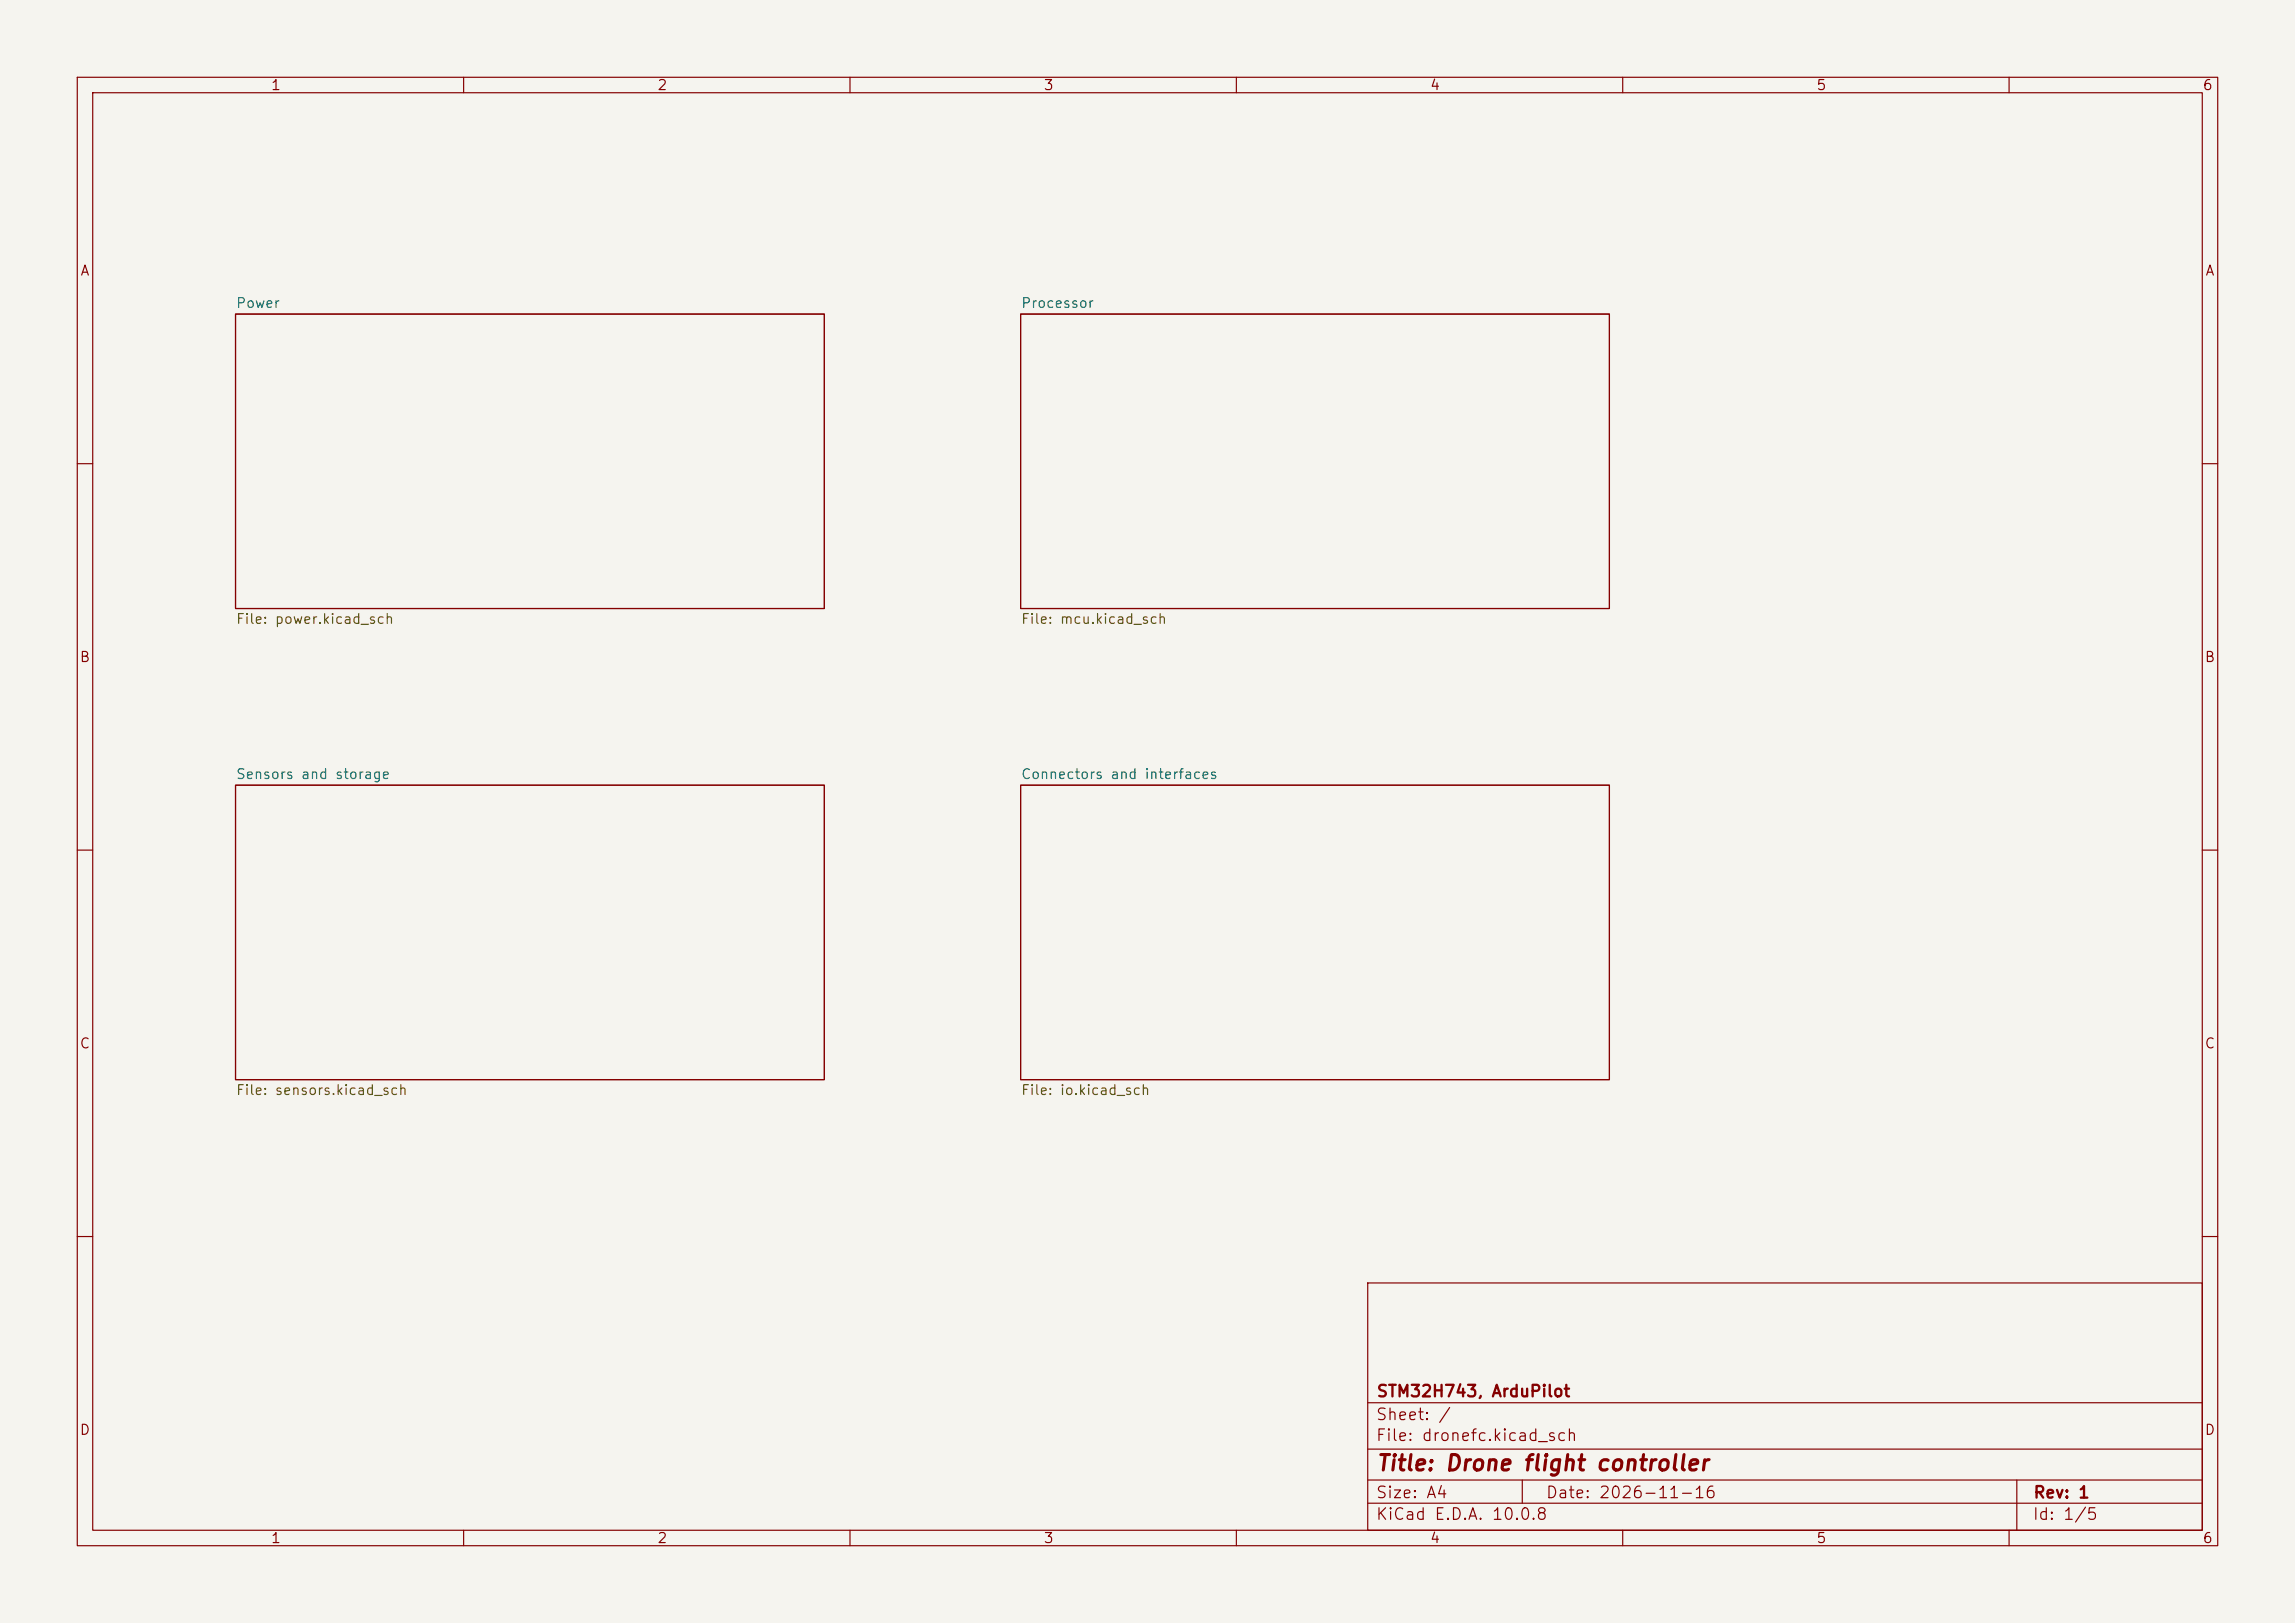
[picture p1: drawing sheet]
<svg xmlns="http://www.w3.org/2000/svg" width="297mm" height="210mm" viewBox="0 0 297 210" stroke-linecap="round" stroke-linejoin="round" font-family="sans-serif">
<defs><g id="words">
<text font-size="2" fill="#840000" x="178" y="190.8">Title: Drone flight controller</text>
<g font-size="1.5" fill="#840000">
<text x="178" y="184.1">Sheet: /</text>
<text x="178" y="181.1">STM32H743, ArduPilot</text>
<text x="178" y="186.8">File: dronefc.kicad_sch</text>
<text x="178" y="197">KiCad E.D.A. 10.0.8</text>
<text x="178" y="194.2">Size: A4</text>
<text x="200" y="194.2">Date: 2026-11-16</text>
<text x="263" y="197">Id: 1/5</text>
<text x="263" y="194.2">Rev: 1</text>
</g>
<g font-size="1.3" fill="#840000">
<text x="35" y="12">1</text>
<text x="85" y="12">2</text>
<text x="135" y="12">3</text>
<text x="185" y="12">4</text>
<text x="235" y="12">5</text>
<text x="285" y="12">6</text>
<text x="10.3" y="36">A</text>
<text x="285.3" y="36">A</text>
<text x="10.2" y="86">B</text>
<text x="285.2" y="86">B</text>
<text x="10.2" y="136">C</text>
<text x="285.2" y="136">C</text>
<text x="10.2" y="186">D</text>
<text x="285.2" y="186">D</text>
<text x="35" y="200">1</text>
<text x="85" y="200">2</text>
<text x="135" y="200">3</text>
<text x="185" y="200">4</text>
<text x="235" y="200">5</text>
<text x="285" y="200">6</text>
</g>
<g font-size="1.3" fill="#006464">
<text x="30.5" y="40.2">Power</text>
<text x="132.1" y="40.2">Processor</text>
<text x="30.5" y="101.1">Sensors and storage</text>
<text x="132.1" y="101.1">Connectors and interfaces</text>
</g>
<g font-size="1.3" fill="#725600">
<text x="30.5" y="81">File: power.kicad_sch</text>
<text x="132.1" y="81">File: mcu.kicad_sch</text>
<text x="30.5" y="142">File: sensors.kicad_sch</text>
<text x="132.1" y="142">File: io.kicad_sch</text>
</g>
</g></defs>
<path d="M0 0h297v210h-297z" fill="#f5f4ef" stroke="#f5f4ef" stroke-width=".13"/>
<g fill="none" stroke="#840000" stroke-width=".15">
<path d="M10 10h277v190h-277zM12 12h273v186h-273zM60 10v2M110 10v2M160 10v2M210 10v2M260 10v2M30.5 40.6h76.2v38.1h-76.2zM132.1 40.6h76.2v38.1h-76.2zM10 60h2M285 60h2M10 110h2"/>
<path d="M30.5 101.6h76.2v38.1h-76.2zM132.1 101.6h76.2v38.1h-76.2zM285 110h2M10 160h2M177 166h108v32h-108zM285 160h2M60 198v2M110 198v2M160 198v2M177 194.5h108M177 191.5h108M177 187.5h108"/>
<path d="M177 181.5h108M197 191.5v3M210 198v2M260 198v2M261 191.5v6.5"/>
</g>
<use href="#words"/>
</svg>
